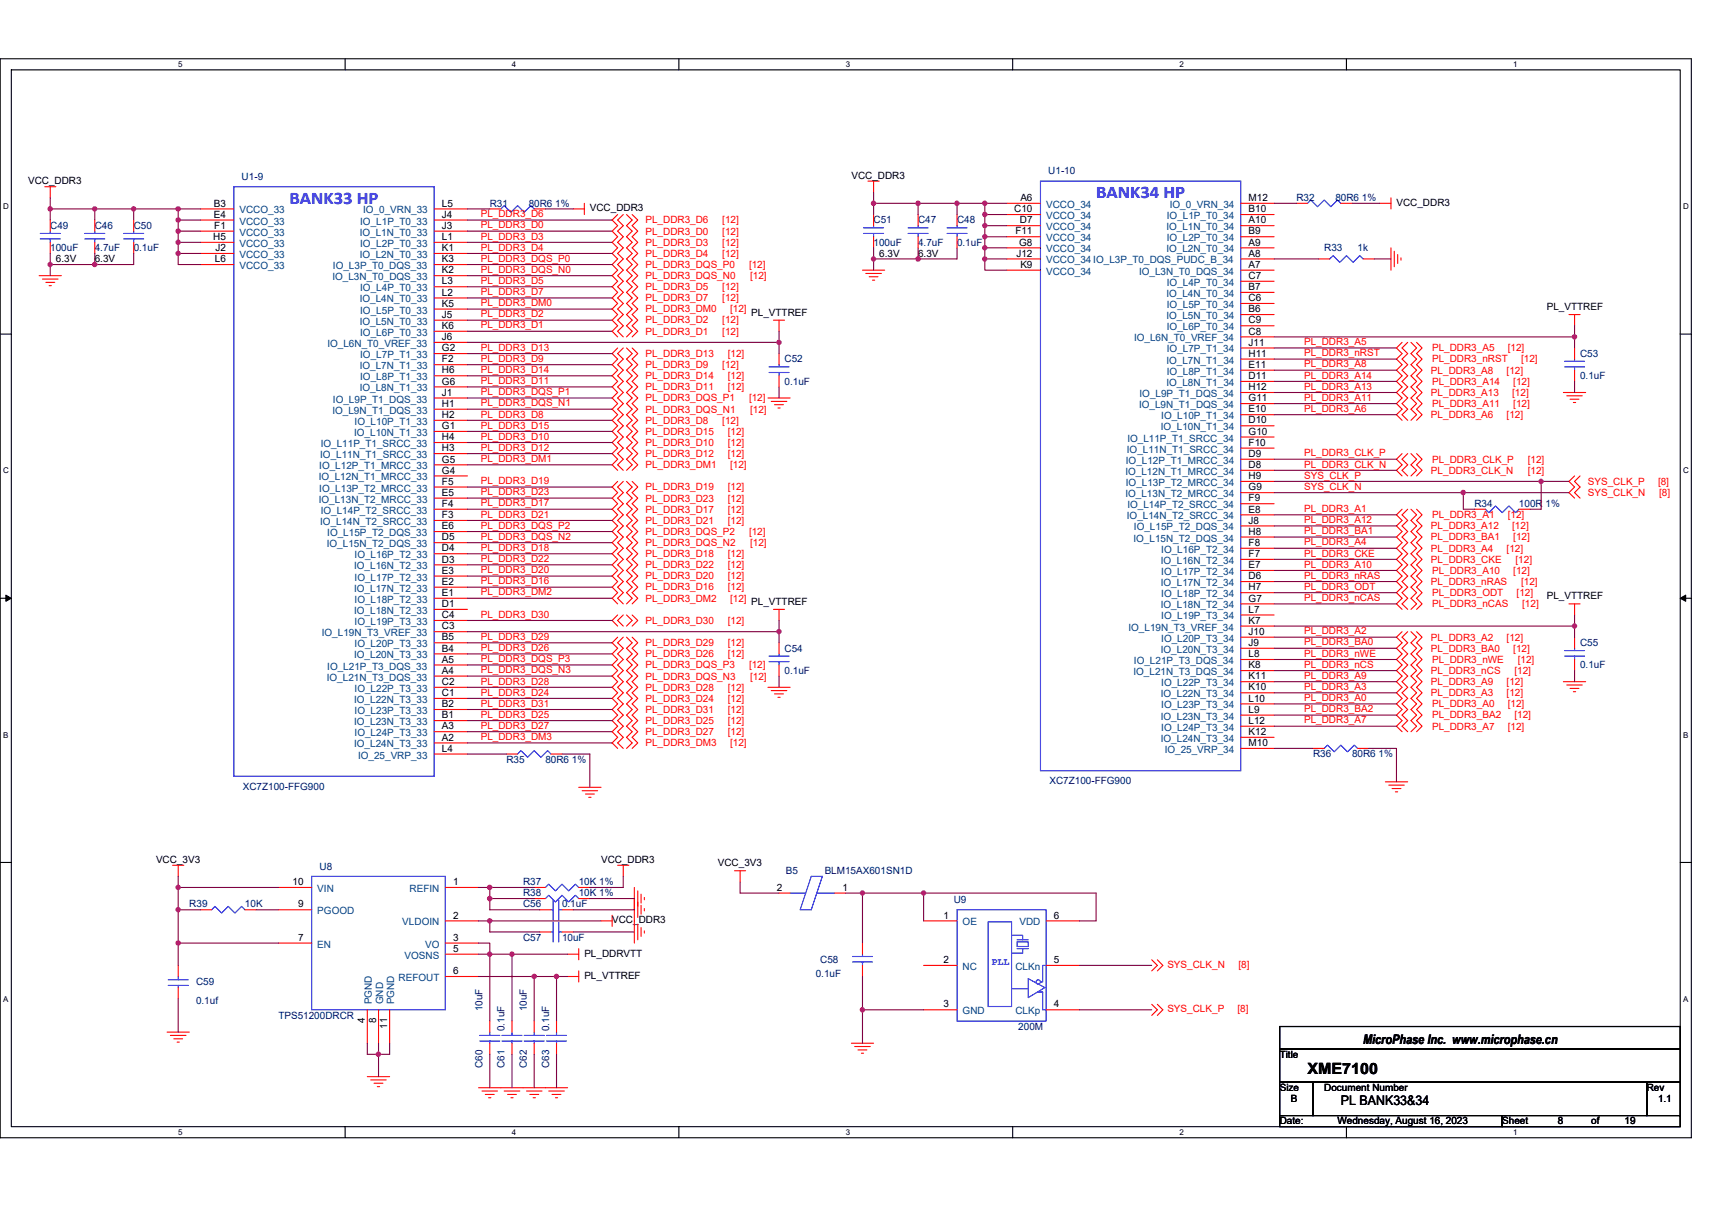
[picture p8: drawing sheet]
<svg xmlns="http://www.w3.org/2000/svg" width="297mm" height="210mm" viewBox="0 0 297 210" stroke-linecap="round" stroke-linejoin="round" font-family="sans-serif">
<defs><g id="words">
<g font-size="3.1" fill="#00f">
<text x="50.2" y="35.3">BANK33 HP</text>
<text x="190.2" y="34.4">BANK34 HP</text>
</g>
<text font-size="2.7" x="226.9" y="186.4">XME7100</text>
<g font-size="2.3">
<text x="236.5" y="181.1">MicroPhase Inc. www.microphase.cn</text>
<text x="232.6" y="191.8">PL BANK33&amp;34</text>
</g>
<g font-size="1.7">
<text x="4.9" y="32">VCC_DDR3</text>
<text x="37.1" y="35.9">B3</text>
<text x="76.7" y="35.9">L5</text>
<text x="147.7" y="31.1">VCC_DDR3</text>
<text x="177" y="34.9">A6</text>
<text x="216.6" y="34.9">M12</text>
<text x="242.3" y="35.7">VCC_DDR3</text>
<text x="37" y="41.7">H5</text>
<text x="37.1" y="37.8">E4</text>
<text x="37.2" y="39.7">F1</text>
<text x="76.7" y="37.8">J4</text>
<text x="76.7" y="41.7">L1</text>
<text x="76.7" y="39.7">J3</text>
<text x="102.3" y="36.6">VCC_DDR3</text>
<text x="176" y="36.8">C10</text>
<text x="176.2" y="40.7">F11</text>
<text x="176.9" y="38.8">D7</text>
<text x="216.6" y="36.8">B10</text>
<text x="216.6" y="40.7">B9</text>
<text x="216.6" y="38.8">A10</text>
<text x="9.7" y="45.5">6.3V</text>
<text x="16.4" y="45.5">6.3V</text>
<text x="37.3" y="45.5">L6</text>
<text x="37.4" y="43.6">J2</text>
<text x="76.7" y="45.5">K3</text>
<text x="76.7" y="47.4">K2</text>
<text x="76.7" y="43.6">K1</text>
<text x="152.5" y="44.6">6.3V</text>
<text x="159.3" y="44.6">6.3V</text>
<text x="176.4" y="44.5">J12</text>
<text x="176.8" y="42.6">G8</text>
<text x="177" y="46.5">K9</text>
<text x="216.6" y="44.5">A8</text>
<text x="216.6" y="46.5">A7</text>
<text x="216.6" y="42.6">A9</text>
<text x="76.7" y="49.4">L3</text>
<text x="76.7" y="53.2">K5</text>
<text x="76.7" y="51.3">L2</text>
<text x="216.6" y="48.4">C7</text>
<text x="216.6" y="52.3">C6</text>
<text x="216.6" y="50.3">B7</text>
<text x="268.4" y="53.8">PL_VTTREF</text>
<text x="76.7" y="57.1">K6</text>
<text x="76.7" y="59">J6</text>
<text x="76.7" y="55.2">J5</text>
<text x="130.3" y="54.8">PL_VTTREF</text>
<text x="216.6" y="56.1">C9</text>
<text x="216.6" y="58.1">C8</text>
<text x="216.6" y="60">J11</text>
<text x="216.6" y="54.2">B6</text>
<text x="76.7" y="61">G2</text>
<text x="76.7" y="64.8">H6</text>
<text x="76.7" y="62.9">F2</text>
<text x="216.6" y="63.8">E11</text>
<text x="216.6" y="61.9">H11</text>
<text x="216.6" y="65.8">D11</text>
<text x="76.7" y="68.7">J1</text>
<text x="76.7" y="70.6">H1</text>
<text x="76.7" y="66.7">G6</text>
<text x="216.6" y="67.7">H12</text>
<text x="216.6" y="69.6">G11</text>
<text x="216.6" y="71.6">E10</text>
<text x="76.7" y="74.5">G1</text>
<text x="76.7" y="76.4">H4</text>
<text x="76.7" y="72.5">H2</text>
<text x="216.6" y="77.4">F10</text>
<text x="216.6" y="73.5">D10</text>
<text x="216.6" y="75.4">G10</text>
<text x="76.7" y="78.3">H3</text>
<text x="76.7" y="80.3">G5</text>
<text x="76.7" y="82.2">G4</text>
<text x="216.6" y="79.3">D9</text>
<text x="216.6" y="83.1">H9</text>
<text x="216.6" y="81.2">D8</text>
<text x="76.7" y="89.9">F3</text>
<text x="76.7" y="84.1">F5</text>
<text x="76.7" y="88">F4</text>
<text x="76.7" y="86">E5</text>
<text x="216.6" y="88.9">E8</text>
<text x="216.6" y="87">F9</text>
<text x="216.6" y="85.1">G9</text>
<text x="76.7" y="93.8">D5</text>
<text x="76.7" y="91.8">E6</text>
<text x="76.7" y="95.7">D4</text>
<text x="216.6" y="92.8">H8</text>
<text x="216.6" y="90.9">J8</text>
<text x="216.6" y="94.7">F8</text>
<text x="76.7" y="97.6">D3</text>
<text x="76.7" y="101.5">E2</text>
<text x="76.7" y="99.6">E3</text>
<text x="216.6" y="96.7">F7</text>
<text x="216.6" y="100.5">D6</text>
<text x="216.6" y="98.6">E7</text>
<text x="76.7" y="105.3">D1</text>
<text x="76.7" y="103.4">E1</text>
<text x="76.7" y="107.3">C4</text>
<text x="130.3" y="105">PL_VTTREF</text>
<text x="216.6" y="104.4">G7</text>
<text x="216.6" y="102.4">H7</text>
<text x="216.6" y="106.3">L7</text>
<text x="268.4" y="104">PL_VTTREF</text>
<text x="76.7" y="109.2">C3</text>
<text x="76.7" y="113.1">B4</text>
<text x="76.7" y="111.1">B5</text>
<text x="216.6" y="108.2">K7</text>
<text x="216.6" y="112.1">J9</text>
<text x="216.6" y="110.2">J10</text>
<text x="76.7" y="116.9">A4</text>
<text x="76.7" y="115">A5</text>
<text x="76.7" y="118.9">C2</text>
<text x="216.6" y="116">K8</text>
<text x="216.6" y="119.8">K10</text>
<text x="216.6" y="114">L8</text>
<text x="216.6" y="117.9">K11</text>
<text x="76.7" y="120.8">C1</text>
<text x="76.7" y="124.7">B1</text>
<text x="76.7" y="122.7">B2</text>
<text x="216.6" y="123.7">L9</text>
<text x="216.6" y="121.8">L10</text>
<text x="216.6" y="125.6">L12</text>
<text x="76.7" y="130.5">L4</text>
<text x="76.7" y="128.5">A2</text>
<text x="76.7" y="126.6">A3</text>
<text x="216.6" y="129.5">M10</text>
<text x="216.6" y="127.6">K12</text>
<text x="27.1" y="149.8">VCC_3V3</text>
<text x="104.3" y="149.8">VCC_DDR3</text>
<text x="50.8" y="153.6">10</text>
<text x="78.6" y="153.6">1</text>
<text x="124.5" y="150.3">VCC_3V3</text>
<text x="134.8" y="154.6">2</text>
<text x="146.2" y="154.6">1</text>
<text x="51.7" y="157.5">9</text>
<text x="78.6" y="159.4">2</text>
<text x="106.2" y="160.2">VCC_DDR3</text>
<text x="163.7" y="159.4">1</text>
<text x="182.9" y="159.4">6</text>
<text x="51.7" y="163.3">7</text>
<text x="78.6" y="165.2">5</text>
<text x="78.6" y="163.3">3</text>
<text x="101.4" y="166">PL_DDRVTT</text>
<text x="163.7" y="167.1">2</text>
<text x="182.9" y="167.1">5</text>
<text x="78.6" y="169.1">6</text>
<text x="101.4" y="169.8">PL_VTTREF</text>
<text x="63.3" y="177.5" transform="rotate(-90 63.3 177.5)">4</text>
<text x="65.3" y="177.5" transform="rotate(-90 65.3 177.5)">8</text>
<text x="67.2" y="178.5" transform="rotate(-90 67.2 178.5)">11</text>
<text x="163.7" y="174.8">3</text>
<text x="182.9" y="174.8">4</text>
<text x="222" y="183.6">Title</text>
<text x="222" y="189.3">Size</text>
<text x="224" y="191.3">B</text>
<text x="229.8" y="189.3">Document Number</text>
<text x="285.7" y="189.3">Rev</text>
<text x="287.7" y="191.3">1.1</text>
<text x="222" y="195.1">Date:</text>
<text x="232.1" y="195.1">Wednesday, August 16, 2023</text>
<text x="260.6" y="195.1">Sheet</text>
<text x="270.3" y="195.1">8</text>
<text x="276.1" y="195.1">of</text>
<text x="281.9" y="195.1">19</text>
</g>
<g font-size="1.7" fill="#000080">
<text x="41.9" y="31.2">U1-9</text>
<text x="85" y="35.9">R31</text>
<text x="91.7" y="35.9">80R6 1%</text>
<text x="181.9" y="30.3">U1-10</text>
<text x="224.9" y="34.9">R32</text>
<text x="231.7" y="34.9">80R6 1%</text>
<text x="8.7" y="39.7">C49</text>
<text x="16.4" y="39.7">C46</text>
<text x="23.2" y="39.7">C50</text>
<text x="151.6" y="38.8">C51</text>
<text x="159.3" y="38.8">C47</text>
<text x="166" y="38.8">C48</text>
<text x="8.7" y="43.6">100uF</text>
<text x="16.4" y="43.6">4.7uF</text>
<text x="23.2" y="43.6">0.1uF</text>
<text x="151.6" y="42.6">100uF</text>
<text x="159.3" y="42.6">4.7uF</text>
<text x="166" y="42.6">0.1uF</text>
<text x="229.8" y="43.6">R33</text>
<text x="235.5" y="43.6">1k</text>
<text x="136.1" y="62.9">C52</text>
<text x="274.1" y="61.9">C53</text>
<text x="274.1" y="65.8">0.1uF</text>
<text x="136.1" y="66.8">0.1uF</text>
<text x="255.8" y="88">R34</text>
<text x="263.5" y="88">100R 1%</text>
<text x="136.1" y="113.1">C54</text>
<text x="274.1" y="112.1">C55</text>
<text x="136.1" y="116.9">0.1uF</text>
<text x="274.1" y="116">0.1uF</text>
<text x="227.8" y="131.4">R36</text>
<text x="234.6" y="131.4">80R6 1%</text>
<text x="42.1" y="137">XC7Z100-FFG900</text>
<text x="87.9" y="132.4">R35</text>
<text x="94.6" y="132.4">80R6 1%</text>
<text x="182.1" y="136.1">XC7Z100-FFG900</text>
<text x="55.4" y="150.9">U8</text>
<text x="90.8" y="153.6">R37</text>
<text x="90.8" y="155.6">R38</text>
<text x="100.4" y="153.6">10K 1%</text>
<text x="100.4" y="155.6">10K 1%</text>
<text x="136.3" y="151.7">B5</text>
<text x="143.1" y="151.7">BLM15AX601SN1D</text>
<text x="32.8" y="157.5">R39</text>
<text x="42.5" y="157.5">10K</text>
<text x="90.8" y="157.5">C56</text>
<text x="97.5" y="157.5">0.1uF</text>
<text x="165.5" y="156.7">U9</text>
<text x="90.8" y="163.3">C57</text>
<text x="97.5" y="163.3">10uF</text>
<text x="142.3" y="167.1">C58</text>
<text x="34" y="171">C59</text>
<text x="141.5" y="169.5">0.1uF</text>
<text x="34" y="174.3">0.1uf</text>
<text x="48.3" y="176.8">TPS51200DRCR</text>
<text x="83.7" y="175.5" transform="rotate(-90 83.7 175.5)">10uF</text>
<text x="87.5" y="178.9" transform="rotate(-90 87.5 178.9)">0.1uF</text>
<text x="91.4" y="175.5" transform="rotate(-90 91.4 175.5)">10uF</text>
<text x="95.3" y="178.9" transform="rotate(-90 95.3 178.9)">0.1uF</text>
<text x="176.7" y="178.7">200M</text>
<text x="83.7" y="185.3" transform="rotate(-90 83.7 185.3)">C60</text>
<text x="87.5" y="185.3" transform="rotate(-90 87.5 185.3)">C61</text>
<text x="91.4" y="185.3" transform="rotate(-90 91.4 185.3)">C62</text>
<text x="95.3" y="185.3" transform="rotate(-90 95.3 185.3)">C63</text>
</g>
<g font-size="1.7" fill="#004080">
<text x="41.5" y="37">VCCO_33</text>
<text x="41.5" y="39">VCCO_33</text>
<text x="41.5" y="40.9">VCCO_33</text>
<text x="62.4" y="40.9">IO_L1N_T0_33</text>
<text x="62.5" y="39">IO_L1P_T0_33</text>
<text x="63" y="37">IO_0_VRN_33</text>
<text x="181.5" y="36.1">VCCO_34</text>
<text x="181.5" y="38">VCCO_34</text>
<text x="181.5" y="39.9">VCCO_34</text>
<text x="181.5" y="41.9">VCCO_34</text>
<text x="202.4" y="39.9">IO_L1N_T0_34</text>
<text x="202.5" y="38">IO_L1P_T0_34</text>
<text x="202.5" y="41.9">IO_L2P_T0_34</text>
<text x="203" y="36.1">IO_0_VRN_34</text>
<text x="41.5" y="42.8">VCCO_33</text>
<text x="41.5" y="44.8">VCCO_33</text>
<text x="41.5" y="46.7">VCCO_33</text>
<text x="57.8" y="46.7">IO_L3P_T0_DQS_33</text>
<text x="62.4" y="44.8">IO_L2N_T0_33</text>
<text x="62.5" y="42.8">IO_L2P_T0_33</text>
<text x="181.5" y="43.8">VCCO_34</text>
<text x="181.5" y="45.7">VCCO_34 IO_L3P_T0_DQS_PUDC_B_34</text>
<text x="181.5" y="47.7">VCCO_34</text>
<text x="197.6" y="47.7">IO_L3N_T0_DQS_34</text>
<text x="202.4" y="43.8">IO_L2N_T0_34</text>
<text x="57.7" y="48.6">IO_L3N_T0_DQS_33</text>
<text x="62.4" y="52.5">IO_L4N_T0_33</text>
<text x="62.5" y="50.5">IO_L4P_T0_33</text>
<text x="202.4" y="51.5">IO_L4N_T0_34</text>
<text x="202.5" y="49.6">IO_L4P_T0_34</text>
<text x="202.5" y="53.4">IO_L5P_T0_34</text>
<text x="62.4" y="56.3">IO_L5N_T0_33</text>
<text x="62.5" y="54.4">IO_L5P_T0_33</text>
<text x="62.5" y="58.3">IO_L6P_T0_33</text>
<text x="196.8" y="59.2">IO_L6N_T0_VREF_34</text>
<text x="202.4" y="55.4">IO_L5N_T0_34</text>
<text x="202.5" y="57.3">IO_L6P_T0_34</text>
<text x="56.8" y="60.2">IO_L6N_T0_VREF_33</text>
<text x="62.4" y="64.1">IO_L7N_T1_33</text>
<text x="62.5" y="62.1">IO_L7P_T1_33</text>
<text x="62.5" y="66">IO_L8P_T1_33</text>
<text x="202.4" y="63.1">IO_L7N_T1_34</text>
<text x="202.5" y="61.2">IO_L7P_T1_34</text>
<text x="202.5" y="65">IO_L8P_T1_34</text>
<text x="57.7" y="71.8">IO_L9N_T1_DQS_33</text>
<text x="57.8" y="69.8">IO_L9P_T1_DQS_33</text>
<text x="62.4" y="67.9">IO_L8N_T1_33</text>
<text x="197.6" y="70.8">IO_L9N_T1_DQS_34</text>
<text x="197.7" y="68.9">IO_L9P_T1_DQS_34</text>
<text x="202.4" y="67">IO_L8N_T1_34</text>
<text x="55.6" y="77.6">IO_L11P_T1_SRCC_33</text>
<text x="61.4" y="75.6">IO_L10N_T1_33</text>
<text x="61.5" y="73.7">IO_L10P_T1_33</text>
<text x="195.6" y="76.6">IO_L11P_T1_SRCC_34</text>
<text x="201.4" y="74.7">IO_L10N_T1_34</text>
<text x="201.5" y="72.7">IO_L10P_T1_34</text>
<text x="55.3" y="83.4">IO_L12N_T1_MRCC_33</text>
<text x="55.4" y="81.4">IO_L12P_T1_MRCC_33</text>
<text x="55.6" y="79.5">IO_L11N_T1_SRCC_33</text>
<text x="195.3" y="82.4">IO_L12N_T1_MRCC_34</text>
<text x="195.3" y="80.5">IO_L12P_T1_MRCC_34</text>
<text x="195.5" y="78.5">IO_L11N_T1_SRCC_34</text>
<text x="55.3" y="87.2">IO_L13N_T2_MRCC_33</text>
<text x="55.4" y="85.3">IO_L13P_T2_MRCC_33</text>
<text x="55.6" y="89.2">IO_L14P_T2_SRCC_33</text>
<text x="195.3" y="86.3">IO_L13N_T2_MRCC_34</text>
<text x="195.3" y="84.3">IO_L13P_T2_MRCC_34</text>
<text x="195.6" y="88.2">IO_L14P_T2_SRCC_34</text>
<text x="55.6" y="91.1">IO_L14N_T2_SRCC_33</text>
<text x="56.7" y="95">IO_L15N_T2_DQS_33</text>
<text x="56.8" y="93">IO_L15P_T2_DQS_33</text>
<text x="195.5" y="90.1">IO_L14N_T2_SRCC_34</text>
<text x="196.7" y="94">IO_L15N_T2_DQS_34</text>
<text x="196.7" y="92.1">IO_L15P_T2_DQS_34</text>
<text x="201.5" y="95.9">IO_L16P_T2_34</text>
<text x="61.4" y="98.8">IO_L16N_T2_33</text>
<text x="61.5" y="96.9">IO_L16P_T2_33</text>
<text x="61.5" y="100.8">IO_L17P_T2_33</text>
<text x="201.4" y="97.9">IO_L16N_T2_34</text>
<text x="201.4" y="101.7">IO_L17N_T2_34</text>
<text x="201.5" y="99.8">IO_L17P_T2_34</text>
<text x="61.4" y="102.7">IO_L17N_T2_33</text>
<text x="61.4" y="106.5">IO_L18N_T2_33</text>
<text x="61.5" y="104.6">IO_L18P_T2_33</text>
<text x="201.4" y="105.6">IO_L18N_T2_34</text>
<text x="201.5" y="103.6">IO_L18P_T2_34</text>
<text x="201.5" y="107.5">IO_L19P_T3_34</text>
<text x="55.8" y="110.4">IO_L19N_T3_VREF_33</text>
<text x="61.5" y="108.5">IO_L19P_T3_33</text>
<text x="61.5" y="112.3">IO_L20P_T3_33</text>
<text x="195.8" y="109.4">IO_L19N_T3_VREF_34</text>
<text x="201.4" y="113.3">IO_L20N_T3_34</text>
<text x="201.5" y="111.4">IO_L20P_T3_34</text>
<text x="56.7" y="118.1">IO_L21N_T3_DQS_33</text>
<text x="56.8" y="116.2">IO_L21P_T3_DQS_33</text>
<text x="61.4" y="114.3">IO_L20N_T3_33</text>
<text x="196.7" y="117.2">IO_L21N_T3_DQS_34</text>
<text x="196.7" y="115.2">IO_L21P_T3_DQS_34</text>
<text x="201.5" y="119.1">IO_L22P_T3_34</text>
<text x="61.4" y="122">IO_L22N_T3_33</text>
<text x="61.4" y="125.8">IO_L23N_T3_33</text>
<text x="61.5" y="120.1">IO_L22P_T3_33</text>
<text x="61.5" y="123.9">IO_L23P_T3_33</text>
<text x="201.4" y="121">IO_L22N_T3_34</text>
<text x="201.4" y="124.9">IO_L23N_T3_34</text>
<text x="201.5" y="122.9">IO_L23P_T3_34</text>
<text x="61.4" y="129.7">IO_L24N_T3_33</text>
<text x="61.5" y="127.8">IO_L24P_T3_33</text>
<text x="62.1" y="131.6">IO_25_VRP_33</text>
<text x="201.4" y="128.7">IO_L24N_T3_34</text>
<text x="201.5" y="126.8">IO_L24P_T3_34</text>
<text x="202.1" y="130.7">IO_25_VRP_34</text>
<text x="55.1" y="154.8">VIN</text>
<text x="71.1" y="154.8">REFIN</text>
<text x="55.1" y="158.7">PGOOD</text>
<text x="69.8" y="160.6">VLDOIN</text>
<text x="167" y="160.6">OE</text>
<text x="176.9" y="160.6">VDD</text>
<text x="55.1" y="164.4">EN</text>
<text x="70.2" y="166.4">VOSNS</text>
<text x="73.8" y="164.4">VO</text>
<text x="69.1" y="170.2">REFOUT</text>
<text x="167" y="168.3">NC</text>
<text x="176.2" y="168.3">CLKn</text>
<text x="64.5" y="174.3" transform="rotate(-90 64.5 174.3)">PGND</text>
<text x="66.5" y="174.3" transform="rotate(-90 66.5 174.3)">GND</text>
<text x="68.4" y="174.3" transform="rotate(-90 68.4 174.3)">PGND</text>
<text x="167" y="176">GND</text>
<text x="176.2" y="176">CLKp</text>
</g>
<g font-size="1.7" fill="#f00">
<text x="83.4" y="37.7">PL_DDR3_D6</text>
<text x="83.4" y="39.6">PL_DDR3_D0</text>
<text x="83.4" y="41.6">PL_DDR3_D3</text>
<text x="112" y="38.8">PL_DDR3_D6</text>
<text x="112" y="40.7">PL_DDR3_D0</text>
<text x="125.3" y="38.8">[12]</text>
<text x="125.3" y="40.7">[12]</text>
<text x="83.4" y="47.3">PL_DDR3_DQS_N0</text>
<text x="83.4" y="45.4">PL_DDR3_DQS_P0</text>
<text x="83.4" y="43.5">PL_DDR3_D4</text>
<text x="112" y="46.5">PL_DDR3_DQS_P0</text>
<text x="112" y="42.6">PL_DDR3_D3</text>
<text x="112" y="44.6">PL_DDR3_D4</text>
<text x="125.3" y="42.6">[12]</text>
<text x="125.3" y="44.6">[12]</text>
<text x="130" y="46.5">[12]</text>
<text x="83.4" y="53.1">PL_DDR3_DM0</text>
<text x="83.4" y="51.2">PL_DDR3_D7</text>
<text x="83.4" y="49.3">PL_DDR3_D5</text>
<text x="112" y="48.4">PL_DDR3_DQS_N0</text>
<text x="112" y="52.3">PL_DDR3_D7</text>
<text x="112" y="50.4">PL_DDR3_D5</text>
<text x="125.3" y="52.3">[12]</text>
<text x="125.3" y="50.4">[12]</text>
<text x="130.1" y="48.4">[12]</text>
<text x="83.4" y="55.1">PL_DDR3_D2</text>
<text x="83.4" y="57">PL_DDR3_D1</text>
<text x="112" y="54.2">PL_DDR3_DM0</text>
<text x="112" y="56.1">PL_DDR3_D2</text>
<text x="112" y="58.1">PL_DDR3_D1</text>
<text x="125.3" y="56.1">[12]</text>
<text x="125.3" y="58.1">[12]</text>
<text x="126.7" y="54.2">[12]</text>
<text x="226.3" y="59.9">PL_DDR3_A5</text>
<text x="83.4" y="62.8">PL_DDR3_D9</text>
<text x="83.4" y="60.9">PL_DDR3_D13</text>
<text x="83.4" y="64.7">PL_DDR3_D14</text>
<text x="112" y="63.9">PL_DDR3_D9</text>
<text x="112" y="61.9">PL_DDR3_D13</text>
<text x="112" y="65.8">PL_DDR3_D14</text>
<text x="125.3" y="63.9">[12]</text>
<text x="126.3" y="61.9">[12]</text>
<text x="126.3" y="65.8">[12]</text>
<text x="226.3" y="61.8">PL_DDR3_nRST</text>
<text x="226.3" y="65.7">PL_DDR3_A14</text>
<text x="226.3" y="63.8">PL_DDR3_A8</text>
<text x="248.3" y="64.8">PL_DDR3_A8</text>
<text x="248.5" y="61">PL_DDR3_A5</text>
<text x="248.5" y="62.9">PL_DDR3_nRST</text>
<text x="261.4" y="64.8">[12]</text>
<text x="261.6" y="61">[12]</text>
<text x="263.9" y="62.9">[12]</text>
<text x="83.4" y="70.5">PL_DDR3_DQS_N1</text>
<text x="83.4" y="68.6">PL_DDR3_DQS_P1</text>
<text x="83.4" y="66.7">PL_DDR3_D11</text>
<text x="112" y="69.7">PL_DDR3_DQS_P1</text>
<text x="112" y="71.6">PL_DDR3_DQS_N1</text>
<text x="112" y="67.7">PL_DDR3_D11</text>
<text x="126.3" y="67.7">[12]</text>
<text x="130" y="69.7">[12]</text>
<text x="130.1" y="71.6">[12]</text>
<text x="226.3" y="67.6">PL_DDR3_A13</text>
<text x="226.3" y="71.5">PL_DDR3_A6</text>
<text x="226.3" y="69.6">PL_DDR3_A11</text>
<text x="248.3" y="68.7">PL_DDR3_A13</text>
<text x="248.5" y="66.8">PL_DDR3_A14</text>
<text x="248.5" y="70.6">PL_DDR3_A11</text>
<text x="262.4" y="68.7">[12]</text>
<text x="262.6" y="66.8">[12]</text>
<text x="262.6" y="70.6">[12]</text>
<text x="83.4" y="72.5">PL_DDR3_D8</text>
<text x="83.4" y="74.4">PL_DDR3_D15</text>
<text x="83.4" y="76.3">PL_DDR3_D10</text>
<text x="112" y="73.5">PL_DDR3_D8</text>
<text x="112" y="75.4">PL_DDR3_D15</text>
<text x="112" y="77.4">PL_DDR3_D10</text>
<text x="125.3" y="73.5">[12]</text>
<text x="126.3" y="75.4">[12]</text>
<text x="126.3" y="77.4">[12]</text>
<text x="248.3" y="72.6">PL_DDR3_A6</text>
<text x="261.4" y="72.6">[12]</text>
<text x="83.4" y="80.2">PL_DDR3_DM1</text>
<text x="83.4" y="78.2">PL_DDR3_D12</text>
<text x="112" y="81.2">PL_DDR3_DM1</text>
<text x="112" y="79.3">PL_DDR3_D12</text>
<text x="126.3" y="79.3">[12]</text>
<text x="126.7" y="81.2">[12]</text>
<text x="226.3" y="83.1">SYS_CLK_P</text>
<text x="226.3" y="81.1">PL_DDR3_CLK_N</text>
<text x="226.3" y="79.2">PL_DDR3_CLK_P</text>
<text x="248.3" y="82.2">PL_DDR3_CLK_N</text>
<text x="248.5" y="80.3">PL_DDR3_CLK_P</text>
<text x="265.1" y="82.2">[12]</text>
<text x="265.1" y="80.3">[12]</text>
<text x="83.4" y="86">PL_DDR3_D23</text>
<text x="83.4" y="87.9">PL_DDR3_D17</text>
<text x="83.4" y="84">PL_DDR3_D19</text>
<text x="83.4" y="89.8">PL_DDR3_D21</text>
<text x="112" y="87">PL_DDR3_D23</text>
<text x="112" y="89">PL_DDR3_D17</text>
<text x="112" y="85.1">PL_DDR3_D19</text>
<text x="126.3" y="87">[12]</text>
<text x="126.3" y="89">[12]</text>
<text x="126.3" y="85.1">[12]</text>
<text x="226.3" y="85">SYS_CLK_N</text>
<text x="226.3" y="88.9">PL_DDR3_A1</text>
<text x="248.5" y="89.9">PL_DDR3_A1</text>
<text x="261.6" y="89.9">[12]</text>
<text x="275.5" y="84.1">SYS_CLK_P</text>
<text x="275.5" y="86.1">SYS_CLK_N</text>
<text x="287.7" y="84.1">[8]</text>
<text x="287.9" y="86.1">[8]</text>
<text x="83.4" y="93.7">PL_DDR3_DQS_N2</text>
<text x="83.4" y="91.8">PL_DDR3_DQS_P2</text>
<text x="83.4" y="95.6">PL_DDR3_D18</text>
<text x="112" y="92.8">PL_DDR3_DQS_P2</text>
<text x="112" y="94.7">PL_DDR3_DQS_N2</text>
<text x="112" y="90.9">PL_DDR3_D21</text>
<text x="126.3" y="90.9">[12]</text>
<text x="130" y="92.8">[12]</text>
<text x="130.1" y="94.7">[12]</text>
<text x="226.3" y="90.8">PL_DDR3_A12</text>
<text x="226.3" y="94.7">PL_DDR3_A4</text>
<text x="226.3" y="92.7">PL_DDR3_BA1</text>
<text x="248.3" y="91.9">PL_DDR3_A12</text>
<text x="248.3" y="95.7">PL_DDR3_A4</text>
<text x="248.3" y="93.8">PL_DDR3_BA1</text>
<text x="261.4" y="95.7">[12]</text>
<text x="262.4" y="91.9">[12]</text>
<text x="262.6" y="93.8">[12]</text>
<text x="83.4" y="97.5">PL_DDR3_D22</text>
<text x="83.4" y="101.4">PL_DDR3_D16</text>
<text x="83.4" y="99.5">PL_DDR3_D20</text>
<text x="112" y="96.7">PL_DDR3_D18</text>
<text x="112" y="98.6">PL_DDR3_D22</text>
<text x="112" y="100.5">PL_DDR3_D20</text>
<text x="126.3" y="96.7">[12]</text>
<text x="126.3" y="98.6">[12]</text>
<text x="126.3" y="100.5">[12]</text>
<text x="226.3" y="100.4">PL_DDR3_nRAS</text>
<text x="226.3" y="98.5">PL_DDR3_A10</text>
<text x="226.3" y="96.6">PL_DDR3_CKE</text>
<text x="248.3" y="101.5">PL_DDR3_nRAS</text>
<text x="248.3" y="97.6">PL_DDR3_CKE</text>
<text x="248.5" y="99.6">PL_DDR3_A10</text>
<text x="262.6" y="99.6">[12]</text>
<text x="262.9" y="97.6">[12]</text>
<text x="263.9" y="101.5">[12]</text>
<text x="83.4" y="103.3">PL_DDR3_DM2</text>
<text x="83.4" y="107.2">PL_DDR3_D30</text>
<text x="112" y="104.4">PL_DDR3_DM2</text>
<text x="112" y="102.5">PL_DDR3_D16</text>
<text x="126.3" y="102.5">[12]</text>
<text x="126.7" y="104.4">[12]</text>
<text x="226.3" y="104.3">PL_DDR3_nCAS</text>
<text x="226.3" y="102.4">PL_DDR3_ODT</text>
<text x="248.5" y="105.4">PL_DDR3_nCAS</text>
<text x="248.5" y="103.4">PL_DDR3_ODT</text>
<text x="263.1" y="103.4">[12]</text>
<text x="264.1" y="105.4">[12]</text>
<text x="83.4" y="113">PL_DDR3_D26</text>
<text x="83.4" y="111.1">PL_DDR3_D29</text>
<text x="112" y="112.1">PL_DDR3_D29</text>
<text x="112" y="108.3">PL_DDR3_D30</text>
<text x="126.3" y="112.1">[12]</text>
<text x="126.3" y="108.3">[12]</text>
<text x="226.3" y="110.1">PL_DDR3_A2</text>
<text x="226.3" y="112">PL_DDR3_BA0</text>
<text x="226.3" y="114">PL_DDR3_nWE</text>
<text x="248.3" y="111.2">PL_DDR3_A2</text>
<text x="248.3" y="113.1">PL_DDR3_BA0</text>
<text x="261.4" y="111.2">[12]</text>
<text x="262.6" y="113.1">[12]</text>
<text x="83.4" y="116.8">PL_DDR3_DQS_N3</text>
<text x="83.4" y="114.9">PL_DDR3_DQS_P3</text>
<text x="83.4" y="118.8">PL_DDR3_D28</text>
<text x="112" y="114">PL_DDR3_D26</text>
<text x="112" y="116">PL_DDR3_DQS_P3</text>
<text x="112" y="117.9">PL_DDR3_DQS_N3</text>
<text x="112" y="119.8">PL_DDR3_D28</text>
<text x="126.3" y="114">[12]</text>
<text x="126.3" y="119.8">[12]</text>
<text x="130" y="116">[12]</text>
<text x="130.1" y="117.9">[12]</text>
<text x="226.3" y="117.8">PL_DDR3_A9</text>
<text x="226.3" y="119.7">PL_DDR3_A3</text>
<text x="226.3" y="115.9">PL_DDR3_nCS</text>
<text x="248.3" y="118.9">PL_DDR3_A9</text>
<text x="248.3" y="116.9">PL_DDR3_nCS</text>
<text x="248.5" y="115">PL_DDR3_nWE</text>
<text x="261.4" y="118.9">[12]</text>
<text x="262.8" y="116.9">[12]</text>
<text x="263.3" y="115">[12]</text>
<text x="83.4" y="122.6">PL_DDR3_D31</text>
<text x="83.4" y="124.6">PL_DDR3_D25</text>
<text x="83.4" y="120.7">PL_DDR3_D24</text>
<text x="112" y="123.7">PL_DDR3_D31</text>
<text x="112" y="125.6">PL_DDR3_D25</text>
<text x="112" y="121.8">PL_DDR3_D24</text>
<text x="126.3" y="123.7">[12]</text>
<text x="126.3" y="125.6">[12]</text>
<text x="126.3" y="121.8">[12]</text>
<text x="226.3" y="125.5">PL_DDR3_A7</text>
<text x="226.3" y="121.7">PL_DDR3_A0</text>
<text x="226.3" y="123.6">PL_DDR3_BA2</text>
<text x="248.3" y="120.8">PL_DDR3_A3</text>
<text x="248.5" y="122.7">PL_DDR3_A0</text>
<text x="248.5" y="124.7">PL_DDR3_BA2</text>
<text x="261.4" y="120.8">[12]</text>
<text x="261.6" y="122.7">[12]</text>
<text x="262.8" y="124.7">[12]</text>
<text x="83.4" y="128.4">PL_DDR3_DM3</text>
<text x="83.4" y="126.5">PL_DDR3_D27</text>
<text x="112" y="129.5">PL_DDR3_DM3</text>
<text x="112" y="127.6">PL_DDR3_D27</text>
<text x="126.3" y="127.6">[12]</text>
<text x="126.7" y="129.5">[12]</text>
<text x="248.5" y="126.6">PL_DDR3_A7</text>
<text x="261.6" y="126.6">[12]</text>
<text x="202.5" y="167.9">SYS_CLK_N</text>
<text x="214.9" y="167.9">[8]</text>
<text x="202.5" y="175.6">SYS_CLK_P</text>
<text x="214.7" y="175.6">[8]</text>
</g>
<text font-size="1.7" fill="#00f" x="172" y="167.4">PLL</text>
<g font-size="1.4">
<text x="30.9" y="11.7">5</text>
<text x="88.8" y="11.7">4</text>
<text x="146.7" y="11.7">3</text>
<text x="204.7" y="11.7">2</text>
<text x="262.6" y="11.7">1</text>
<text x=".5" y="36.3">D</text>
<text x="292" y="36.3">D</text>
<text x=".5" y="82.1">C</text>
<text x="292" y="82.1">C</text>
<text x=".5" y="128">B</text>
<text x="292" y="128">B</text>
<text x=".5" y="173.8">A</text>
<text x="292" y="173.8">A</text>
<text x="30.9" y="197">5</text>
<text x="88.8" y="197">4</text>
<text x="146.7" y="197">3</text>
<text x="204.7" y="197">2</text>
<text x="262.6" y="197">1</text>
</g>
</g></defs>
<path d="M0 10.2h293.5v187.2h-293.5zM2 12.1h289.5v183.4h-289.5z" fill="none" stroke="#000" stroke-width=".19"/>
<g fill="#fff">
<path d="M30.9 10.4h.8v1.6h-.8z"/>
<path d="M30.9 195.7h.8v1.6h-.8z"/>
</g>
<path d="M59.9 10.2v1.9M59.9 195.5v1.9" fill="none" stroke="#000" stroke-width=".19"/>
<g fill="#fff">
<path d="M88.8 10.4h.8v1.6h-.8z"/>
<path d="M88.8 195.7h.8v1.6h-.8z"/>
</g>
<path d="M117.8 10.2v1.9M117.8 195.5v1.9" fill="none" stroke="#000" stroke-width=".19"/>
<g fill="#fff">
<path d="M146.7 10.4h.8v1.6h-.8z"/>
<path d="M146.7 195.7h.8v1.6h-.8z"/>
</g>
<path d="M175.7 10.2v1.9M175.7 195.5v1.9" fill="none" stroke="#000" stroke-width=".19"/>
<g fill="#fff">
<path d="M204.7 10.4h.7v1.6h-.7z"/>
<path d="M204.7 195.7h.7v1.6h-.7z"/>
</g>
<path d="M233.6 10.2v1.9M233.6 195.5v1.9" fill="none" stroke="#000" stroke-width=".19"/>
<g fill="#fff">
<path d="M262.6 10.4h.7v1.6h-.7z"/>
<path d="M262.6 195.7h.7v1.6h-.7z"/>
<path d="M.5 35.1h1v1.5h-1z"/>
<path d="M292 35.1h1v1.5h-1z"/>
<path d="M.5 80.9h1v1.5h-1z"/>
<path d="M292 80.9h1v1.5h-1z"/>
</g>
<path d="M0 58h2M291.5 58h2" fill="none" stroke="#000" stroke-width=".19"/>
<g fill="#fff">
<path d="M.5 126.7h.9v1.6h-.9z"/>
<path d="M292 126.7h.9v1.6h-.9z"/>
</g>
<path d="M0 103.8h2M291.5 103.8h2" fill="none" stroke="#000" stroke-width=".19"/>
<path d="M1 103.3l1 .5-1 .6zM291.5 103.8l1-.5v1.1z" fill="#000" stroke="#000" stroke-width=".17"/>
<g fill="#fff">
<path d="M.5 172.6h.9v1.5h-.9z"/>
<path d="M292 172.6h.9v1.5h-.9z"/>
</g>
<path d="M0 149.7h2M291.5 149.7h2M222 178.1h69.5v3.9h-69.5zM222 182h69.5v5.8h-69.5zM222 187.8h5.8v5.8h-5.8zM222 193.6h38.6v1.9h-38.6zM227.8 187.8h57.9v5.8h-57.9zM260.6 193.6h30.9v1.9h-30.9zM285.7 187.8h5.8v5.8h-5.8z" fill="none" stroke="#000" stroke-width=".19"/>
<g fill="none" stroke="#f00" stroke-width=".19">
<path d="M7.8 32.4h1.9M8.7 32.4v1.9M8.7 38.2v1.9M16.4 38.2v1.9M23.2 38.2v1.9M34.8 36.3h5.8M34.8 38.2h5.8M75.3 36.3h5.8M75.3 38.2h5.8M85 36.3h1.9M92.7 36.3h1.9M99.5 36.3h1.9"/>
<path d="M101.4 35.3v1.9M107.2 37.2l-1 1 1 1-1 .9 1 1-1 1 1 .9-1 1 1 .9-1 1 1 1-1 .9 1 1-1 1 1 .9-1 1 1 1-1 .9 1 1-1 1 1 .9-1 1 1 1M108.1 37.2l-.9 1 .9 1-.9 .9 .9 1-.9 1 .9 .9-.9 1 .9 .9-.9 1 .9 1-.9 .9 .9 1-.9 1 .9 .9-.9 1 .9 1-.9 .9 .9 1-.9 1 .9 .9-.9 1 .9 1M108.7 37.2l1 1-1 1 1 .9-1 1 1 1-1 .9 1 1-1 .9 1 1-1 1 1 .9-1 1 1 1-1 .9 1 1-1 1 1 .9-1 1 1 1-1 .9 1 1-1 1M109.7 37.2l1 1-1 1 1 .9-1 1 1 1-1 .9 1 1-1 .9 1 1-1 1 1 .9-1 1 1 1-1 .9 1 1-1 1 1 .9-1 1 1 1-1 .9 1 1-1 1M150.6 31.4h1.9M151.6 31.4v2M151.6 37.2v2M159.3 37.2v2M166 37.2v2M174.7 35.3h5.8M174.7 37.2h5.8"/>
<path d="M174.7 39.2h5.8M215.3 35.3h5.8M215.3 37.2h5.8M215.3 39.2h5.8M224.9 35.3h2M232.6 35.3h2M239.4 35.3h1.9M241.3 34.3v2M6.8 47.8h3.8M7.4 48.4h2.7M8 49h1.5M8.5 49.6h.4"/>
<path d="M8.7 42.1v1.9M16.4 42.1v1.9M23.2 42.1v1.9M34.8 40.1h5.8M34.8 42.1h5.8M34.8 44h5.8M34.8 45.9h5.8M75.3 40.1h5.8M75.3 42.1h5.8M75.3 44h5.8M75.3 45.9h5.8M75.3 47.8h5.8"/>
<path d="M75.3 49.8h5.8M75.3 51.7h5.8M75.3 53.6h5.8M75.3 55.6h5.8M75.3 57.5h5.8M75.3 59.4h5.8M134.2 55.6h1.9M135.2 55.6v1.9M149.6 46.9h3.9M150.2 47.5h2.7M150.8 48h1.5M151.4 48.6h.4"/>
<path d="M151.6 41.1v1.9M159.3 41.1v1.9M166 41.1v1.9M174.7 41.1h5.8M174.7 43h5.8M174.7 44.9h5.8M174.7 46.9h5.8M215.3 41.1h5.8M215.3 43h5.8M215.3 44.9h5.8M215.3 46.9h5.8M215.3 48.8h5.8"/>
<path d="M215.3 50.7h5.8M215.3 52.7h5.8M215.3 54.6h5.8M215.3 56.5h5.8M215.3 58.5h5.8M228.8 44.9h1.9M236.5 44.9h1.9M241.3 43v3.9M241.9 43.6v2.7M242.5 44.2v1.5M243.1 44.7v.4M243.3 59.4l-1 1 1 1-1 .9 1 1-1 .9 1 1-1 1 1 .9-1 1 1 1-1 .9 1 1-1 1 1 .9"/>
<path d="M244.2 59.4l-.9 1 .9 1-.9 .9 .9 1-.9 .9 .9 1-.9 1 .9 .9-.9 1 .9 1-.9 .9 .9 1-.9 1 .9 .9M244.8 59.4l1 1-1 1 1 .9-1 1 1 .9-1 1 1 1-1 .9 1 1-1 1 1 .9-1 1 1 1-1 .9M245.8 59.4l.9 1-.9 1 .9 .9-.9 1 .9 .9-.9 1 .9 1-.9 .9 .9 1-.9 1 .9 .9-.9 1 .9 1-.9 .9M272.2 54.6h1.9M273.2 54.6v1.9M75.3 61.4h5.8M75.3 63.3h5.8M75.3 65.2h5.8M75.3 67.1h5.8M75.3 69.1h5.8M75.3 71h5.8M75.3 72.9h5.8"/>
<path d="M75.3 74.9h5.8M75.3 76.8h5.8M75.3 78.7h5.8M107.2 60.4l-1 1 1 .9-1 1 1 .9-1 1 1 1-1 .9 1 1-1 1 1 .9-1 1 1 1-1 .9 1 1-1 1 1 .9-1 1 1 1-1 .9 1 1-1 1 1 .9M108.1 60.4l-.9 1 .9 .9-.9 1 .9 .9-.9 1 .9 1-.9 .9 .9 1-.9 1 .9 .9-.9 1 .9 1-.9 .9 .9 1-.9 1 .9 .9-.9 1 .9 1-.9 .9 .9 1-.9 1 .9 .9M108.7 60.4l1 1-1 .9 1 1-1 .9 1 1-1 1 1 .9-1 1 1 1-1 .9 1 1-1 1 1 .9-1 1 1 1-1 .9 1 1-1 1 1 .9-1 1 1 1-1 .9M109.7 60.4l1 1-1 .9 1 1-1 .9 1 1-1 1 1 .9-1 1 1 1-1 .9 1 1-1 1 1 .9-1 1 1 1-1 .9 1 1-1 1 1 .9-1 1 1 1-1 .9M133.2 69.1h3.9M133.8 69.7h2.7M134.4 70.2h1.5M135 70.8h.4M135.2 61.4v1.9"/>
<path d="M135.2 65.2v1.9M215.3 60.4h5.8M215.3 62.3h5.8M215.3 64.2h5.8M215.3 66.2h5.8M215.3 68.1h5.8M215.3 70h5.8M215.3 72h5.8M215.3 73.9h5.8M215.3 75.8h5.8M215.3 77.8h5.8M215.3 79.7h5.8"/>
<path d="M243.3 78.7l-1 1 1 1-1 .9 1 1M244.2 78.7l-.9 1 .9 1-.9 .9 .9 1M244.8 78.7l1 1-1 1 1 .9-1 1M245.8 78.7l.9 1-.9 1 .9 .9-.9 1M271.2 68.1h3.9M271.8 68.7h2.7M272.4 69.3h1.6M273 69.8h.4M273.2 60.4v1.9M273.2 64.2v2M75.3 80.7h5.8M75.3 82.6h5.8"/>
<path d="M75.3 84.5h5.8M75.3 86.4h5.8M75.3 88.4h5.8M75.3 90.3h5.8M75.3 92.2h5.8M75.3 94.2h5.8M75.3 96.1h5.8M75.3 98h5.8M75.3 100h5.8M107.2 83.5l-1 1 1 1-1 .9 1 1-1 1 1 .9-1 1 1 1-1 .9 1 1-1 1 1 .9-1 1 1 1-1 .9 1 1-1 1 1 .9-1 1 1 .9-1 1 1 1M108.1 83.5l-.9 1 .9 1-.9 .9 .9 1-.9 1 .9 .9-.9 1 .9 1-.9 .9 .9 1-.9 1 .9 .9-.9 1 .9 1-.9 .9 .9 1-.9 1 .9 .9-.9 1 .9 .9-.9 1 .9 1M108.7 83.5l1 1-1 1 1 .9-1 1 1 1-1 .9 1 1-1 1 1 .9-1 1 1 1-1 .9 1 1-1 1 1 .9-1 1 1 1-1 .9 1 1-1 .9 1 1-1 1"/>
<path d="M109.7 83.5l1 1-1 1 1 .9-1 1 1 1-1 .9 1 1-1 1 1 .9-1 1 1 1-1 .9 1 1-1 1 1 .9-1 1 1 1-1 .9 1 1-1 .9 1 1-1 1M215.3 81.6h5.8M215.3 83.5h5.8M215.3 85.5h5.8M215.3 87.4h5.8M215.3 89.3h5.8M215.3 91.3h5.8M215.3 93.2h5.8M215.3 95.1h5.8M215.3 97.1h5.8M215.3 99h5.8M243.3 88.4l-1 .9 1 1-1 1 1 .9-1 1 1 1-1 .9 1 1-1 1 1 .9-1 1 1 1-1 .9 1 1-1 .9 1 1-1 1 1 .9"/>
<path d="M244.2 88.4l-.9 .9 .9 1-.9 1 .9 .9-.9 1 .9 1-.9 .9 .9 1-.9 1 .9 .9-.9 1 .9 1-.9 .9 .9 1-.9 .9 .9 1-.9 1 .9 .9M244.8 88.4l1 .9-1 1 1 1-1 .9 1 1-1 1 1 .9-1 1 1 1-1 .9 1 1-1 1 1 .9-1 1 1 .9-1 1 1 1-1 .9M245.8 88.4l.9 .9-.9 1 .9 1-.9 .9 .9 1-.9 1 .9 .9-.9 1 .9 1-.9 .9 .9 1-.9 1 .9 .9-.9 1 .9 .9-.9 1 .9 1-.9 .9M255.8 88.4h1.9M263.5 88.4h2M273.2 82.6l-1 .9 1 1-1 1 1 .9M274.1 82.6l-.9 .9 .9 1-.9 1 .9 .9M75.3 101.9h5.8M75.3 103.8h5.8M75.3 105.7h5.8M75.3 107.7h5.8M75.3 109.6h5.8"/>
<path d="M75.3 111.5h5.8M75.3 113.5h5.8M75.3 115.4h5.8M75.3 117.3h5.8M75.3 119.3h5.8M107.2 110.6l-1 .9 1 1-1 1 1 .9-1 1 1 1-1 .9 1 1-1 1 1 .9-1 1 1 1-1 .9 1 1-1 1 1 .9-1 1 1 1-1 .9 1 1M107.2 106.7l-1 1 1 .9M108.1 110.6l-.9 .9 .9 1-.9 1 .9 .9-.9 1 .9 1-.9 .9 .9 1-.9 1 .9 .9-.9 1 .9 1-.9 .9 .9 1-.9 1 .9 .9-.9 1 .9 1-.9 .9 .9 1M108.1 106.7l-.9 1 .9 .9M108.7 110.6l1 .9-1 1 1 1-1 .9 1 1-1 1 1 .9-1 1 1 1-1 .9 1 1-1 1 1 .9-1 1 1 1-1 .9 1 1-1 1 1 .9-1 1M108.7 106.7l1 1-1 .9M109.7 110.6l1 .9-1 1 1 1-1 .9 1 1-1 1 1 .9-1 1 1 1-1 .9 1 1-1 1 1 .9-1 1 1 1-1 .9 1 1-1 1 1 .9-1 1"/>
<path d="M109.7 106.7l1 1-1 .9M133.2 119.3h3.9M133.8 119.8h2.7M134.2 105.7h1.9M135.2 105.7v2M135.2 111.5v2M135.2 115.4v1.9M215.3 100.9h5.8M215.3 102.8h5.8M215.3 104.8h5.8M215.3 106.7h5.8M215.3 108.6h5.8"/>
<path d="M215.3 110.6h5.8M215.3 112.5h5.8M215.3 114.4h5.8M215.3 116.4h5.8M215.3 118.3h5.8M243.3 109.6l-1 1 1 .9-1 1 1 1-1 .9 1 1-1 1 1 .9-1 1 1 1-1 .9 1 1-1 1 1 .9-1 1 1 1-1 .9 1 1M244.2 109.6l-.9 1 .9 .9-.9 1 .9 1-.9 .9 .9 1-.9 1 .9 .9-.9 1 .9 1-.9 .9 .9 1-.9 1 .9 .9-.9 1 .9 1-.9 .9 .9 1M244.8 109.6l1 1-1 .9 1 1-1 1 1 .9-1 1 1 1-1 .9 1 1-1 1 1 .9-1 1 1 1-1 .9 1 1-1 1 1 .9-1 1M245.8 109.6l.9 1-.9 .9 .9 1-.9 1 .9 .9-.9 1 .9 1-.9 .9 .9 1-.9 1 .9 .9-.9 1 .9 1-.9 .9 .9 1-.9 1 .9 .9-.9 1M271.2 118.3h3.9M271.8 118.9h2.7M272.2 104.8h1.9"/>
<path d="M272.4 119.5h1.6M273.2 104.8v1.9M273.2 110.6v1.9M273.2 114.4v2M75.3 121.2h5.8M75.3 123.1h5.8M75.3 125.1h5.8M75.3 127h5.8M75.3 128.9h5.8M75.3 130.9h5.8M87.9 130.9h1.9M95.6 130.9h1.9"/>
<path d="M100.4 136.6h3.9M101 137.2h2.7M101.6 137.8h1.5M102.1 138.4h.4M134.4 120.4h1.5M135 121h.4M215.3 120.2h5.8M215.3 122.2h5.8M215.3 124.1h5.8M215.3 126h5.8M215.3 128h5.8M215.3 129.9h5.8"/>
<path d="M227.8 129.9h2M235.5 129.9h2M240.4 135.7h3.8M241 136.2h2.6M241.5 136.8h1.6M242.1 137.4h.4M273 120h.4M29.9 150.2h2M30.9 150.2v1.9M34.8 157.9h1.9M42.5 157.9h1.9M48.3 157.9h5.8"/>
<path d="M48.3 154h5.8M77.3 154h5.7M77.3 159.8h5.7M92.7 154h1.9M92.7 155.9h1.9M93.7 157.9h1.9M97.5 157.9h2M100.4 154h1.9M100.4 155.9h1.9M104.3 159.8h1.9M106.2 158.8v2M107.2 150.2h1.9"/>
<path d="M108.1 150.2v1.9M110.1 154v3.9M110.1 155.9v7.8M110.7 154.6v2.7M110.7 156.5v2.7M111.2 155.2v1.5M111.2 157.1v1.5M111.8 155.7v.4M111.8 157.7v.4M127.4 151.1h2M128.4 151.1v2M135.2 155h1.9"/>
<path d="M144.8 155h1.9M160.2 159.8h5.8M181.5 159.8h5.8M29 179.1h3.8M29.6 179.7h2.7M30.9 171.4v1.9M30.9 167.5v2M48.3 163.7h5.8M63.7 175.2v5.8M65.7 175.2v5.8M67.6 175.2v5.8M77.3 163.7h5.7"/>
<path d="M77.3 165.6h5.7M77.3 169.5h5.7M85 177.2v1.9M88.8 177.2v1.9M92.7 177.2v1.9M93.7 161.7h1.9M96.6 177.2v1.9M97.5 161.7h2M98.5 169.5h1.9M98.5 165.6h1.9M100.4 168.5v1.9M100.4 164.6v2"/>
<path d="M110.7 160.4v2.7M111.2 161v1.5M111.8 161.5v.4M149.6 163.7v1.9M149.6 167.5v2M160.2 167.5h5.8M160.2 175.2h5.8M181.5 175.2h5.8M181.5 167.5h5.8M199.8 174.3l1 .9-1 1M199.8 166.6l1 .9-1 1M200.8 174.3l1 .9-1 1"/>
<path d="M200.8 166.6l1 .9-1 1M30.2 180.3h1.5M30.7 180.8h.4M63.7 186.8h3.9M64.3 187.4h2.7M64.9 188h1.5M65.5 188.6h.4M83 188.8h15.5M83.6 189.3h2.7M84.2 189.9h1.5M84.8 190.5h.4M85 181v2"/>
<path d="M87.5 189.3h2.7M88.1 189.9h1.5M88.6 190.5h.4M88.8 181v2M91.4 189.3h2.6M91.9 189.9h1.6M92.5 190.5h.4M92.7 181v2M95.2 189.3h2.7M95.8 189.9h1.5M96.4 190.5h.3M96.6 181v2"/>
<path d="M147.7 181h3.9M148.3 181.6h2.7M148.9 182.2h1.5M149.5 182.8h.3"/>
</g>
<g fill="none" stroke="#00f" stroke-width=".19">
<path d="M40.6 32.4h34.7v102.3h-34.7zM86.9 36.3l.6-.6 1.1 1.1 1.2-1.1 1.1 1.1 1.2-1.1 .6 .6M149.8 39.5h3.5M151.6 39.2v.3M157.6 39.5h3.4M159.3 39.2v.3M164.3 39.5h3.5M166 39.2v.3M180.5 31.4h34.8v102.4h-34.8zM226.9 35.3l.5-.6 1.2 1.2 1.2-1.2 1.1 1.2 1.2-1.2 .5 .6M7 41.5h3.5M7 40.5h3.5"/>
<path d="M8.7 40.1v.4M8.7 41.5v.6M14.7 41.5h3.5M14.7 40.5h3.5M16.4 40.1v.4M16.4 41.5v.6M21.5 41.5h3.4M21.5 40.5h3.4M23.2 40.1v.4M23.2 41.5v.6M149.8 40.5h3.5M151.6 40.5v.6"/>
<path d="M157.6 40.5h3.4M159.3 40.5v.6M164.3 40.5h3.5M166 40.5v.6M230.7 44.9l.6-.5 1.1 1.1 1.2-1.1 1.2 1.1 1.1-1.1 .6 .5M133.4 64.6h3.5M133.4 63.7h3.5M135.2 63.3v.4M135.2 64.6v.6M271.5 63.7h3.4M271.5 62.7h3.4M273.2 62.3v.4"/>
<path d="M273.2 63.7v.5M257.7 88.4l.6 .6 1.2-1.2 1.1 1.2 1.2-1.2 1.2 1.2 .5-.6M133.4 114.8h3.5M133.4 113.9h3.5M135.2 113.5v.4M135.2 114.8v.6M271.5 113.9h3.4M271.5 112.9h3.4M273.2 112.5v.4M273.2 113.9v.5M89.8 130.9l.6-.6 1.1 1.1 1.2-1.1 1.1 1.1 1.2-1.1 .6 .6M229.8 129.9l.5-.6 1.2 1.2 1.1-1.2 1.2 1.2 1.2-1.2 .5 .6"/>
<path d="M36.7 157.9l.6-.6 1.2 1.2 1.1-1.2 1.2 1.2 1.1-1.2 .6 .6M54.1 152.1h23.2v23.1h-23.2zM94.6 154l.6-.6 1.2 1.2 1.1-1.2 1.2 1.2 1.1-1.2 .6 .6M94.6 155.9l.6-.5 1.2 1.1 1.1-1.1 1.2 1.1 1.1-1.1 .6 .5M95.6 157.9h.4M96 160v3.5M96 156.1v3.5M96.9 157.9h.6M96.9 160v3.5M96.9 156.1v3.5M137.1 155h2.7M140.8 152.1h1.9l-1.9 5.8h-2z"/>
<path d="M141.7 155h3.1M166 157.9h15.5v19.3h-15.5zM171.4 160h4.1v14.7h-4.1zM29.2 170h3.5M29.2 171h3.5M30.9 171v.4M30.9 169.5v.5M83.2 179.7h3.5M85 179.1v.6M87.1 179.7h3.5M88.8 179.1v.6M90.9 179.7h3.5"/>
<path d="M92.7 179.1v.6M94.8 179.7h3.5M95.6 161.7h.4M96.6 179.1v.6M96.9 161.7h.6M147.9 166.9h3.5M147.9 166h3.5M149.6 165.6v.4M149.6 166.9v.6M175.5 171.6h2.9M175.5 162.3h1.9v.8M176.5 163.5h1.9v.8h-1.9z"/>
<path d="M176.5 163.1h1.9M176.5 164.6h1.9M177.4 164.6v.8h-1.9M178.4 169.8l2.9 1.6-2.9 1.7zM180.1 172.1h.8v3.1h.6M181.5 167.5h-.6v2.9h-.4M83.2 180.7h3.5M85 180.7v.3M87.1 180.7h3.5M88.8 180.7v.3M90.9 180.7h3.5M92.7 180.7v.3"/>
<path d="M94.8 180.7h3.5M96.6 180.7v.3"/>
<circle cx="180.1" cy="170.4" r=".38"/>
</g>
<g fill="none" stroke="#800040" stroke-width=".19">
<path d="M8.7 34.3v2M8.7 36.3v1.9M8.7 36.3h7.7M16.4 36.3v1.9M16.4 36.3h6.8M23.2 36.3v1.9M23.2 36.3h7.7M30.9 36.3h3.9M30.9 38.2h3.9M30.9 38.2v1.9M30.9 36.3v1.9M81.1 36.3h3.9"/>
<path d="M81.1 38.2h25.1M94.6 36.3h4.9M151.6 35.3v1.9M151.6 35.3h7.7M151.6 33.4v1.9M159.3 35.3h6.7M159.3 35.3v1.9M166 35.3v1.9M166 35.3h4.9M170.9 37.2v2M170.9 39.2v1.9M170.9 35.3h3.8"/>
<path d="M170.9 37.2h3.8M170.9 39.2h3.8M170.9 35.3v1.9M221.1 35.3h3.8M234.6 35.3h4.8M8.7 45.9h7.7M8.7 44v1.9M8.7 45.9v1.9M16.4 44v1.9M23.2 44v1.9h-6.8M30.9 40.1h3.9M30.9 42.1h3.9"/>
<path d="M30.9 44h3.9M30.9 40.1v2M30.9 42.1v1.9M30.9 44v1.9h3.9M81.1 47.8h25.1M81.1 49.8h25.1M81.1 59.4h54.1M81.1 45.9h25.1M81.1 53.6h25.1M81.1 55.6h25.1M81.1 40.1h25.1M81.1 42.1h25.1"/>
<path d="M81.1 51.7h25.1M81.1 44h25.1M81.1 57.5h25.1M135.2 57.5v1.9M135.2 59.4v2M151.6 44.9h7.7M151.6 43v1.9M151.6 44.9v2M159.3 43v1.9M166 43v1.9h-6.7M170.9 41.1h3.8M170.9 44.9h3.8"/>
<path d="M170.9 44.9v2h3.8M170.9 41.1v1.9M170.9 43v1.9M170.9 43h3.8M221.1 44.9h7.7M221.1 58.5h52.1M238.4 44.9h2.9M273.2 56.5v2M273.2 58.5v1.9M81.1 71h25.1M81.1 69.1h25.1M81.1 72.9h25.1"/>
<path d="M81.1 67.1h25.1M81.1 74.9h25.1M81.1 78.7h25.1M81.1 63.3h25.1M81.1 61.4h25.1M81.1 76.8h25.1M81.1 65.2h25.1M135.2 67.1v2M221.1 79.7h21.2M221.1 60.4h21.2M221.1 68.1h21.2M221.1 62.3h21.2"/>
<path d="M221.1 66.2h21.2M221.1 64.2h21.2M221.1 72h21.2M221.1 70h21.2M273.2 66.2v1.9M81.1 80.7h25.1M81.1 94.2h25.1M81.1 92.2h25.1M81.1 96.1h25.1M81.1 98h25.1M81.1 100h25.1M81.1 86.4h25.1"/>
<path d="M81.1 88.4h25.1M81.1 84.5h25.1M81.1 90.3h25.1M221.1 91.3h21.2M221.1 95.1h21.2M221.1 89.3h21.2M221.1 99h21.2M221.1 97.1h21.2M221.1 93.2h21.2M221.1 85.5h32.8M221.1 83.5h46.3v4.9h-1.9M221.1 81.6h21.2"/>
<path d="M253.9 85.5v2.9h1.9M253.9 85.5h18.3M267.4 83.5h4.8M81.1 109.6h54.1M81.1 117.3h25.1M81.1 115.4h25.1M81.1 103.8h25.1M81.1 113.5h25.1M81.1 111.5h25.1M81.1 119.3h25.1M81.1 107.7h25.1M81.1 101.9h25.1"/>
<path d="M135.2 107.7v1.9M135.2 109.6v1.9M135.2 117.3v2M221.1 118.3h21.2M221.1 110.6h21.2M221.1 112.5h21.2M221.1 116.4h21.2M221.1 114.4h21.2M221.1 104.8h21.2M221.1 102.8h21.2M221.1 100.9h21.2M221.1 108.6h52.1"/>
<path d="M273.2 106.7v1.9M273.2 108.6v2M273.2 116.4v1.9M81.1 127h25.1M81.1 130.9h6.8M81.1 128.9h25.1M81.1 123.1h25.1M81.1 125.1h25.1M81.1 121.2h25.1M97.5 130.9h4.8v5.7M221.1 126h21.2M221.1 120.2h21.2"/>
<path d="M221.1 122.2h21.2M221.1 124.1h21.2M221.1 129.9h6.7M237.5 129.9h4.8v5.8M30.9 152.1v1.9h17.4M30.9 157.9h3.9M30.9 154v3.9M30.9 157.9v5.8M44.4 157.9h3.9M83 154h2M83 159.8h2M85 154v1.9"/>
<path d="M85 154h7.7M85 155.9h7.7M85 155.9v2h8.7M85 159.8v1.9h8.7M85 159.8h19.3M99.5 157.9h10.6M102.3 155.9h7.8M108.1 152.1v1.9h-5.8M128.4 153.1v1.9h6.8M146.7 155h2.9M149.6 155h10.6M149.6 155v8.7"/>
<path d="M160.2 155h30v4.8h-2.9M160.2 155v4.8M30.9 173.3v5.8M30.9 163.7v3.8M30.9 163.7h17.4M83 169.5h9.7M83 165.6h2M83 163.7h2v1.9M85 165.6h13.5M85 165.6v11.6M88.8 165.6v11.6M92.7 169.5v7.7"/>
<path d="M92.7 169.5h3.9M96.6 169.5h1.9M96.6 169.5v7.7M99.5 161.7h10.6M149.6 175.2h10.6M149.6 169.5v5.7M149.6 175.2v5.8M187.3 175.2h12.5M187.3 167.5h12.5M63.7 181v2h2M65.7 181v2M65.7 183v3.8"/>
<path d="M67.6 181v2h-1.9M85 183v5.8M88.8 183v5.8M92.7 183v5.8M96.6 183v5.8"/>
</g>
<g fill="#f0f" stroke="#f0f" stroke-width=".19">
<circle cx="85" cy="155.9" r=".38"/>
<circle cx="85" cy="154" r=".38"/>
<circle cx="65.7" cy="183" r=".38"/>
<circle cx="30.9" cy="154" r=".38"/>
<circle cx="30.9" cy="163.6" r=".38"/>
<circle cx="30.9" cy="157.9" r=".38"/>
<circle cx="85" cy="159.8" r=".38"/>
<circle cx="96.5" cy="169.4" r=".38"/>
<circle cx="92.7" cy="169.4" r=".38"/>
<circle cx="85" cy="165.6" r=".38"/>
<circle cx="88.8" cy="165.6" r=".38"/>
<circle cx="267.4" cy="83.5" r=".38"/>
<circle cx="253.9" cy="85.5" r=".38"/>
<circle cx="273.2" cy="58.4" r=".38"/>
<circle cx="273.2" cy="108.6" r=".38"/>
<circle cx="30.9" cy="36.2" r=".38"/>
<circle cx="30.9" cy="38.2" r=".38"/>
<circle cx="30.9" cy="40.1" r=".38"/>
<circle cx="30.9" cy="44" r=".38"/>
<circle cx="30.9" cy="42" r=".38"/>
<circle cx="135.1" cy="59.4" r=".38"/>
<circle cx="135.1" cy="109.6" r=".38"/>
<circle cx="16.4" cy="45.9" r=".38"/>
<circle cx="8.7" cy="45.9" r=".38"/>
<circle cx="23.2" cy="36.2" r=".38"/>
<circle cx="16.4" cy="36.2" r=".38"/>
<circle cx="8.7" cy="36.2" r=".38"/>
<circle cx="149.6" cy="155" r=".38"/>
<circle cx="160.3" cy="155" r=".38"/>
<circle cx="149.6" cy="175.2" r=".38"/>
<circle cx="170.9" cy="37.2" r=".38"/>
<circle cx="170.9" cy="35.3" r=".38"/>
<circle cx="170.9" cy="39.1" r=".38"/>
<circle cx="170.9" cy="41.1" r=".38"/>
<circle cx="170.9" cy="43" r=".38"/>
<circle cx="170.9" cy="44.9" r=".38"/>
<circle cx="151.6" cy="35.3" r=".38"/>
<circle cx="159.3" cy="44.9" r=".38"/>
<circle cx="151.6" cy="44.9" r=".38"/>
<circle cx="159.3" cy="35.3" r=".38"/>
<circle cx="166" cy="35.3" r=".38"/>
</g>
<use href="#words"/>
</svg>
